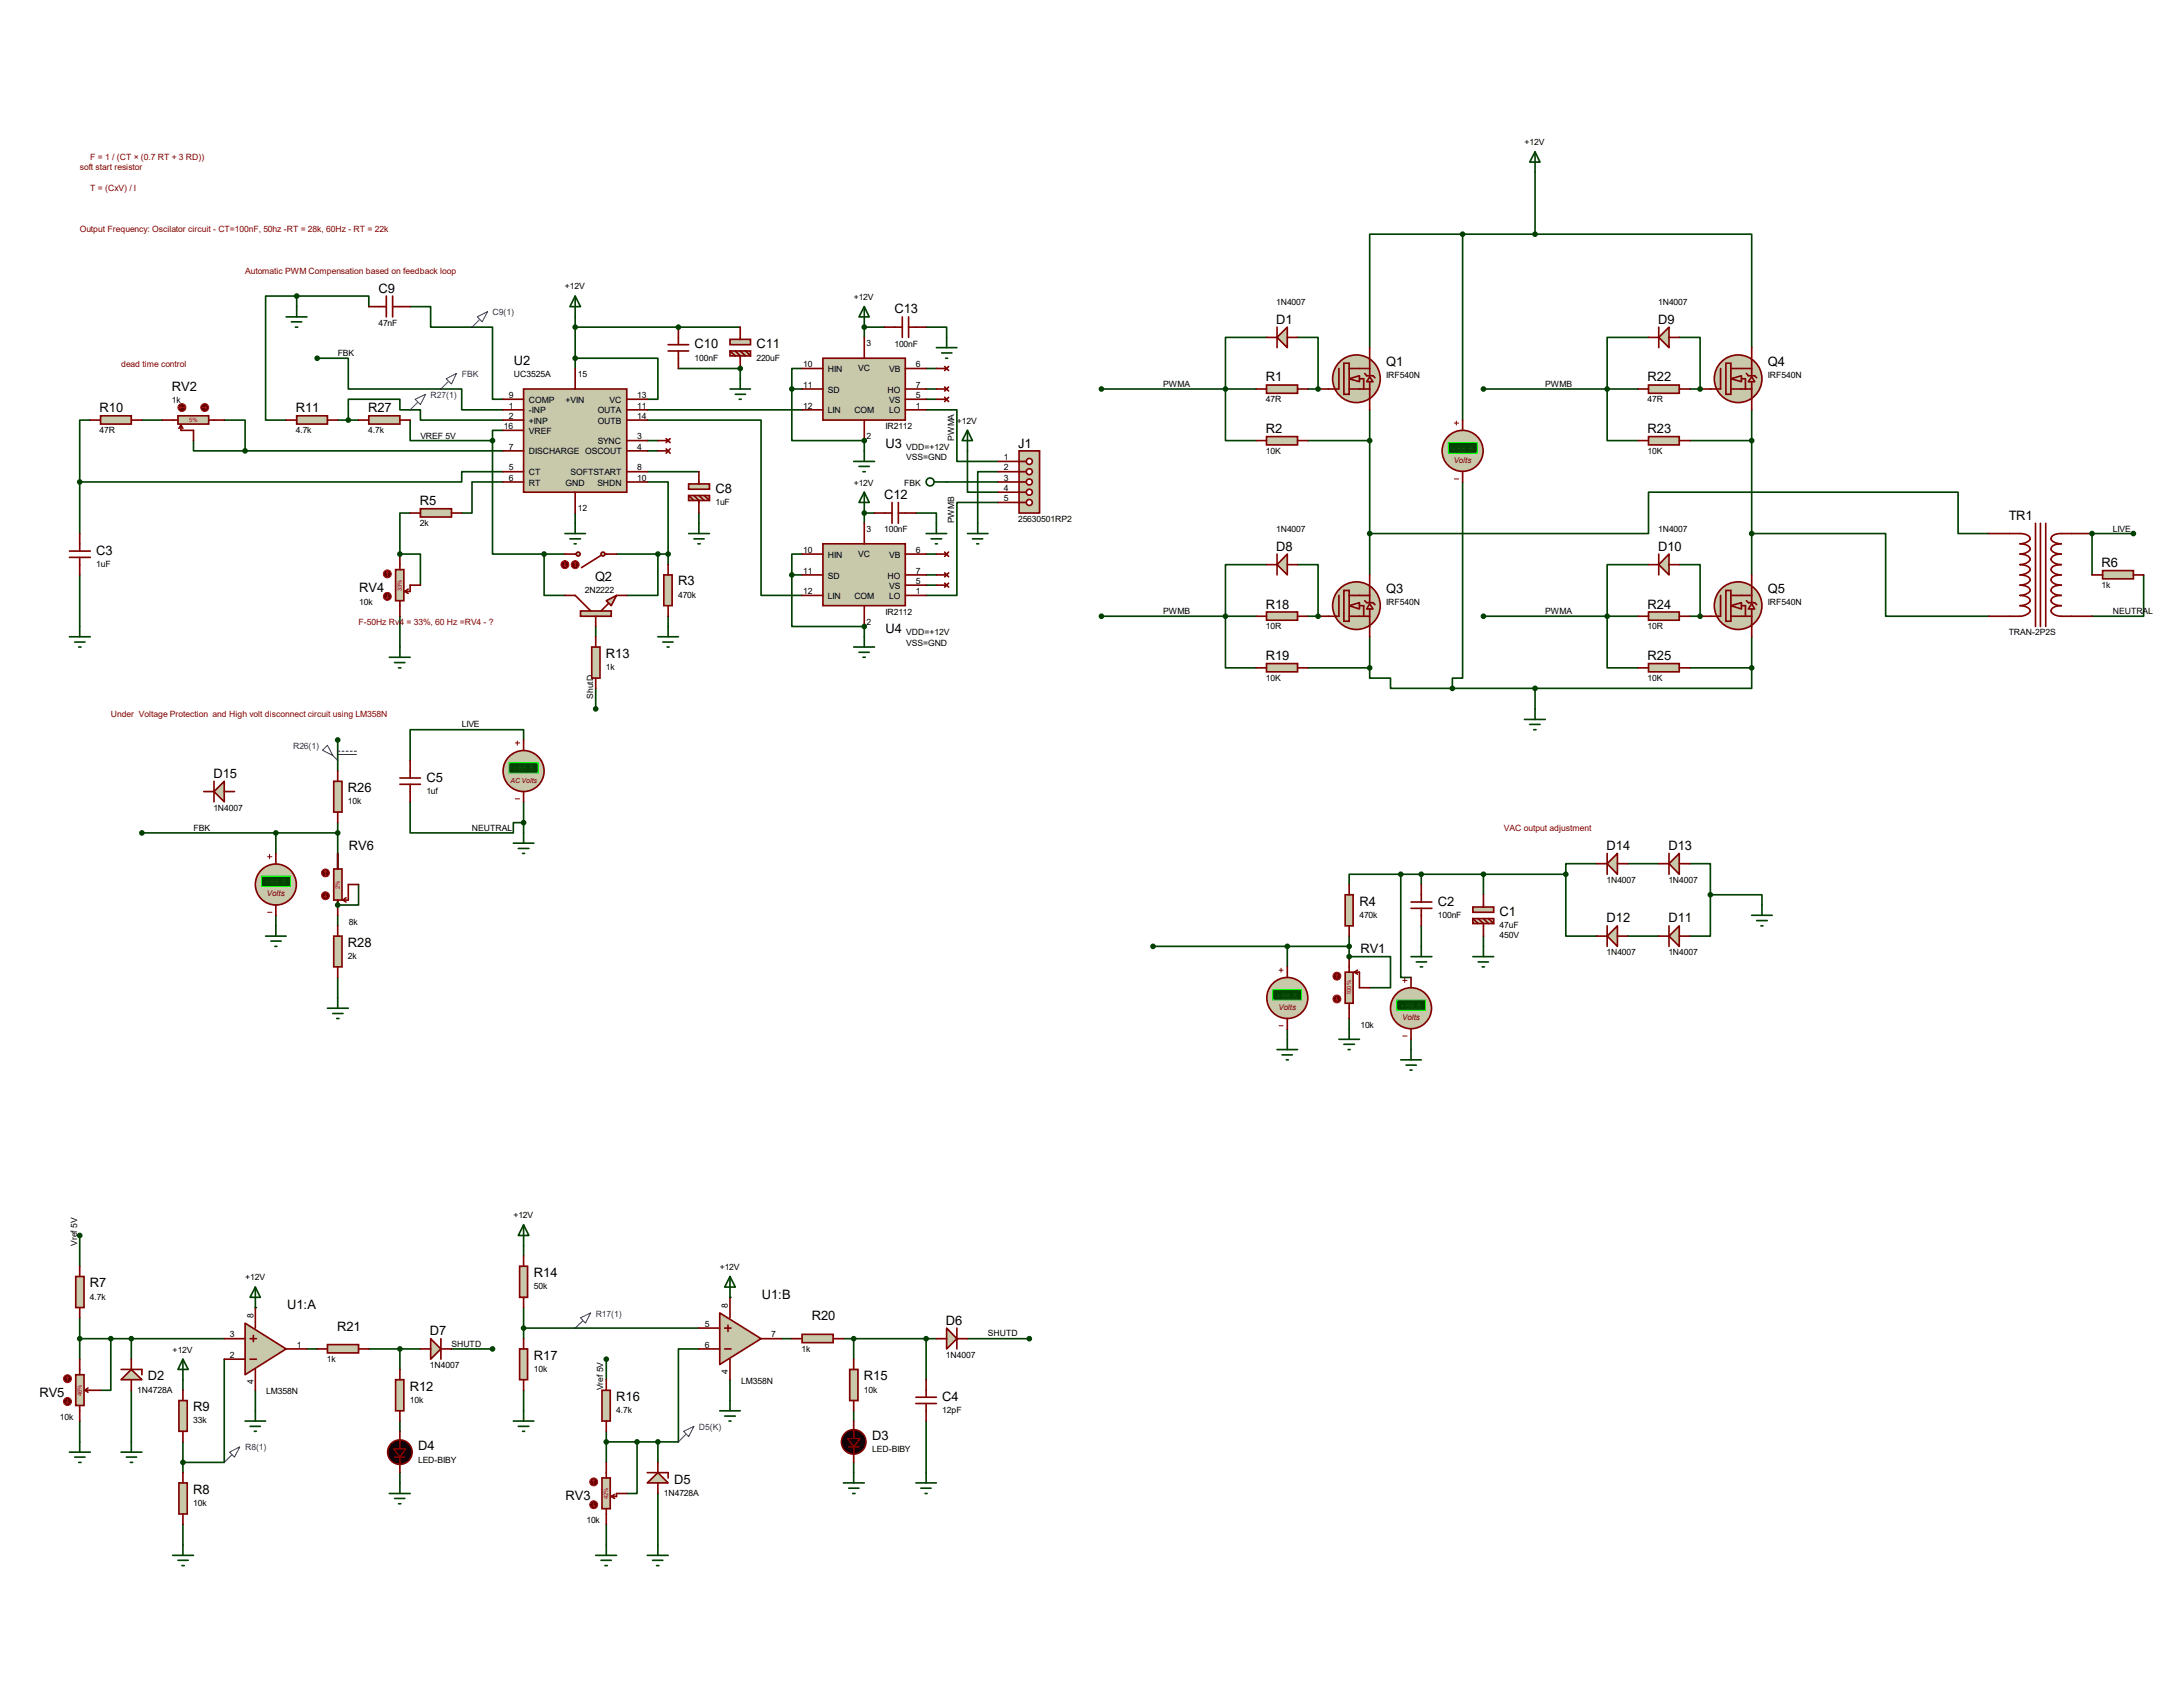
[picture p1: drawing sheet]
<svg xmlns="http://www.w3.org/2000/svg" width="279mm" height="216mm" viewBox="0 0 279 216" stroke-linecap="round" stroke-linejoin="round" font-family="sans-serif">
<defs><g id="words">
<g font-size="1.7">
<text x="48.4" y="37.5">C9</text>
<text x="114.5" y="40.1">C13</text>
<text x="163.3" y="41.4">D1</text>
<text x="212.2" y="41.4">D9</text>
<text x="65.8" y="46.7">U2</text>
<text x="88.9" y="44.6">C10</text>
<text x="96.8" y="44.6">C11</text>
<text x="177.4" y="46.8">Q1</text>
<text x="226.3" y="46.8">Q4</text>
<text x="12.7" y="52.8">R10</text>
<text x="22" y="50">RV2</text>
<text x="37.8" y="52.8">R11</text>
<text x="47.1" y="52.8">R27</text>
<text x="162" y="48.8">R1</text>
<text x="210.9" y="48.8">R22</text>
<text x="113.3" y="57.3">U3</text>
<text x="130.3" y="57.3">J1</text>
<text x="162" y="55.4">R2</text>
<text x="210.9" y="55.4">R23</text>
<text x="53.7" y="64.7">R5</text>
<text x="91.6" y="63.1">C8</text>
<text x="113.2" y="63.9">C12</text>
<text x="12.3" y="71">C3</text>
<text x="163.3" y="70.5">D8</text>
<text x="212.2" y="70.5">D10</text>
<text x="257.1" y="66.5">TR1</text>
<text x="46" y="75.8">RV4</text>
<text x="76.2" y="74.3">Q2</text>
<text x="86.8" y="74.9">R3</text>
<text x="162" y="77.9">R18</text>
<text x="177.4" y="75.9">Q3</text>
<text x="210.9" y="77.9">R24</text>
<text x="226.3" y="75.9">Q5</text>
<text x="269" y="72.6">R6</text>
<text x="113.3" y="81.1">U4</text>
<text x="77.6" y="84.2">R13</text>
<text x="162" y="84.5">R19</text>
<text x="210.9" y="84.5">R25</text>
<text x="27.3" y="99.5">D15</text>
<text x="44.5" y="101.3">R26</text>
<text x="54.6" y="100">C5</text>
<text x="44.7" y="108.8">RV6</text>
<text x="205.6" y="108.8">D14</text>
<text x="213.5" y="108.8">D13</text>
<text x="174" y="115.9">R4</text>
<text x="184" y="115.9">C2</text>
<text x="191.9" y="117.2">C1</text>
<text x="205.6" y="118">D12</text>
<text x="213.5" y="118">D11</text>
<text x="44.5" y="121.2">R28</text>
<text x="174.1" y="122">RV1</text>
<text x="11.5" y="164.8">R7</text>
<text x="36.7" y="167.6">U1:A</text>
<text x="68.3" y="163.4">R14</text>
<text x="97.5" y="166.2">U1:B</text>
<text x="43.1" y="170.3">R21</text>
<text x="55" y="170.9">D7</text>
<text x="68.3" y="174">R17</text>
<text x="103.9" y="169">R20</text>
<text x="121.1" y="169.5">D6</text>
<text x="5" y="178.8">RV5</text>
<text x="18.9" y="176.7">D2</text>
<text x="52.5" y="178">R12</text>
<text x="78.9" y="179.3">R16</text>
<text x="110.6" y="176.7">R15</text>
<text x="120.6" y="179.3">C4</text>
<text x="24.7" y="180.6">R9</text>
<text x="53.5" y="185.6">D4</text>
<text x="111.6" y="184.3">D3</text>
<text x="24.7" y="191.2">R8</text>
<text x="72.4" y="192">RV3</text>
<text x="86.3" y="189.9">D5</text>
</g>
<g font-size="1.1" fill="#800000">
<text x="10.2" y="21.8">soft start resistor</text>
<text x="11.6" y="20.5">F = 1 / (CT × (0.7 RT + 3 RD))</text>
<text x="10.2" y="29.7">Output Frequency: Oscilator circuit - CT=100nF, 50hz -RT = 28k, 60Hz - RT = 22k</text>
<text x="11.6" y="24.4">T = (CxV) / I</text>
<text x="31.4" y="35">Automatic PWM Compensation based on feedback loop</text>
<text x="15.5" y="46.9">dead time control</text>
<text x="45.9" y="79.9">F-50Hz Rv4 = 33%, 60 Hz =RV4 - ?</text>
<text x="14.2" y="91.8">Under Voltage Protection and High volt disconnect circuit using LM358N</text>
<text x="192.5" y="106.3">VAC output adjustment</text>
</g>
<g font-size="1.1">
<text x="195.1" y="18.5">+12V</text>
<text x="48.4" y="41.7">47nF</text>
<text x="72.3" y="37">+12V</text>
<text x="109.3" y="38.4">+12V</text>
<text x="163.3" y="39.1">1N4007</text>
<text x="212.2" y="39.1">1N4007</text>
<text x="43.2" y="45.6">FBK</text>
<text x="88.9" y="46.1">100nF</text>
<text x="96.8" y="46.1">220uF</text>
<text x="102.8" y="47">10</text>
<text x="106" y="47.6">HIN</text>
<text x="109.9" y="47.5">VC</text>
<text x="110.9" y="44.3">3</text>
<text x="113.8" y="47.6">VB</text>
<text x="114.5" y="44.4">100nF</text>
<text x="117.2" y="47">6</text>
<text x="22" y="51.5">1k</text>
<text x="65.1" y="50.9">9</text>
<text x="65.1" y="52.3">1</text>
<text x="65.1" y="53.6">2</text>
<text x="65.8" y="48.3">UC3525A</text>
<text x="67.7" y="51.6">COMP</text>
<text x="67.7" y="52.9">-INP</text>
<text x="72.4" y="51.5">+VIN</text>
<text x="74" y="48.3">15</text>
<text x="76.5" y="52.9">OUTA</text>
<text x="78" y="51.6">VC</text>
<text x="81.5" y="50.9">13</text>
<text x="81.5" y="52.3">11</text>
<text x="81.5" y="53.6">14</text>
<text x="102.8" y="52.3">12</text>
<text x="102.8" y="49.6">11</text>
<text x="106" y="52.9">LIN</text>
<text x="106" y="50.2">SD</text>
<text x="109.3" y="52.9">COM</text>
<text x="113.6" y="50.2">HO</text>
<text x="113.8" y="51.6">VS</text>
<text x="113.8" y="52.9">LO</text>
<text x="117.2" y="49.6">7</text>
<text x="117.2" y="50.9">5</text>
<text x="117.2" y="52.3">1</text>
<text x="148.9" y="49.5">PWMA</text>
<text x="162" y="51.5">47R</text>
<text x="177.4" y="48.4">IRF540N</text>
<text x="197.8" y="49.5">PWMB</text>
<text x="210.9" y="51.5">47R</text>
<text x="226.3" y="48.4">IRF540N</text>
<text x="12.7" y="55.5">47R</text>
<text x="37.8" y="55.5">4.7k</text>
<text x="47.1" y="55.5">4.7k</text>
<text x="53.8" y="56.1">VREF 5V</text>
<text x="64.5" y="54.9">16</text>
<text x="65.1" y="57.5">7</text>
<text x="67.7" y="58.2">DISCHARGE OSCOUT</text>
<text x="67.7" y="54.2">+INP</text>
<text x="67.7" y="55.5">VREF</text>
<text x="76.5" y="54.2">OUTB</text>
<text x="76.5" y="56.9">SYNC</text>
<text x="81.5" y="56.2">3</text>
<text x="81.5" y="57.5">4</text>
<text x="110.9" y="56.1">2</text>
<text x="113.3" y="54.9">IR2112</text>
<text x="116" y="57.6">VDD=+12V</text>
<text x="116" y="58.9">VSS=GND</text>
<text x="122.1" y="56.4" transform="rotate(-90 122.1 56.4)">PWMA</text>
<text x="122.5" y="54.2">+12V</text>
<text x="128.5" y="58.9">1</text>
<text x="162" y="58.1">10K</text>
<text x="210.9" y="58.1">10K</text>
<text x="65.1" y="61.5">6</text>
<text x="65.1" y="60.2">5</text>
<text x="67.7" y="62.1">RT</text>
<text x="67.7" y="60.8">CT</text>
<text x="72.4" y="62.2">GND</text>
<text x="73" y="60.8">SOFTSTART</text>
<text x="74" y="65.4">12</text>
<text x="76.5" y="62.1">SHDN</text>
<text x="81.5" y="60.2">8</text>
<text x="81.5" y="61.5">10</text>
<text x="91.6" y="64.6">1uF</text>
<text x="109.3" y="62.1">+12V</text>
<text x="115.7" y="62.1">FBK</text>
<text x="128.5" y="60.2">2</text>
<text x="128.5" y="61.5">3</text>
<text x="128.5" y="62.8">4</text>
<text x="128.5" y="64.1">5</text>
<text x="53.7" y="67.4">2k</text>
<text x="102.8" y="70.7">10</text>
<text x="106" y="71.4">HIN</text>
<text x="109.9" y="71.3">VC</text>
<text x="110.9" y="68.1">3</text>
<text x="113.2" y="68.1">100nF</text>
<text x="113.8" y="71.4">VB</text>
<text x="117.2" y="70.7">6</text>
<text x="122.1" y="67" transform="rotate(-90 122.1 67)">PWMB</text>
<text x="130.3" y="66.8">25630501RP2</text>
<text x="163.3" y="68.1">1N4007</text>
<text x="212.2" y="68.1">1N4007</text>
<text x="270.4" y="68">LIVE</text>
<text x="12.3" y="72.6">1uF</text>
<text x="46" y="77.4">10k</text>
<text x="74.8" y="75.9">2N2222</text>
<text x="86.8" y="76.5">470k</text>
<text x="102.8" y="76">12</text>
<text x="102.8" y="73.4">11</text>
<text x="106" y="76.7">LIN</text>
<text x="106" y="74">SD</text>
<text x="109.3" y="76.7">COM</text>
<text x="113.6" y="74">HO</text>
<text x="113.8" y="75.4">VS</text>
<text x="113.8" y="76.7">LO</text>
<text x="117.2" y="73.4">7</text>
<text x="117.2" y="74.7">5</text>
<text x="117.2" y="76">1</text>
<text x="177.4" y="77.4">IRF540N</text>
<text x="226.3" y="77.4">IRF540N</text>
<text x="269" y="75.3">1k</text>
<text x="110.9" y="79.9">2</text>
<text x="113.3" y="78.7">IR2112</text>
<text x="116" y="81.3">VDD=+12V</text>
<text x="116" y="82.6">VSS=GND</text>
<text x="148.9" y="78.6">PWMB</text>
<text x="162" y="80.6">10R</text>
<text x="197.8" y="78.6">PWMA</text>
<text x="210.9" y="80.6">10R</text>
<text x="257.1" y="81.3">TRAN-2P2S</text>
<text x="270.4" y="78.6">NEUTRAL</text>
<text x="75.9" y="89.4" transform="rotate(-90 75.9 89.4)">ShutD</text>
<text x="77.6" y="85.8">1k</text>
<text x="162" y="87.2">10K</text>
<text x="210.9" y="87.2">10K</text>
<text x="59.1" y="93.1">LIVE</text>
<text x="54.6" y="101.6">1uf</text>
<text x="24.8" y="106.3">FBK</text>
<text x="27.3" y="103.8">1N4007</text>
<text x="44.5" y="102.9">10k</text>
<text x="60.4" y="106.3">NEUTRAL</text>
<text x="205.6" y="113">1N4007</text>
<text x="213.5" y="113">1N4007</text>
<text x="44.7" y="118.3">8k</text>
<text x="174" y="117.4">470k</text>
<text x="184" y="117.4">100nF</text>
<text x="191.9" y="118.8">47uF</text>
<text x="44.5" y="122.7">2k</text>
<text x="191.9" y="120.1">450V</text>
<text x="205.6" y="122.3">1N4007</text>
<text x="213.5" y="122.3">1N4007</text>
<text x="174.1" y="131.5">10k</text>
<text x="65.7" y="155.9">+12V</text>
<text x="9.9" y="159.4" transform="rotate(-90 9.9 159.4)">Vref 5V</text>
<text x="11.5" y="166.3">4.7k</text>
<text x="31.4" y="163.8">+12V</text>
<text x="68.3" y="165">50k</text>
<text x="92.1" y="162.5">+12V</text>
<text x="93.2" y="167.3" transform="rotate(-90 93.2 167.3)">8</text>
<text x="22.1" y="173.1">+12V</text>
<text x="29.4" y="171.2">3</text>
<text x="29.4" y="173.8">2</text>
<text x="32.4" y="168.7" transform="rotate(-90 32.4 168.7)">8</text>
<text x="38" y="172.5">1</text>
<text x="57.8" y="172.3">SHUTD</text>
<text x="90.2" y="169.8">5</text>
<text x="90.2" y="172.5">6</text>
<text x="98.7" y="171.2">7</text>
<text x="102.6" y="173">1k</text>
<text x="121.1" y="173.8">1N4007</text>
<text x="126.4" y="171">SHUTD</text>
<text x="17.6" y="178.2">1N4728A</text>
<text x="32.4" y="177.2" transform="rotate(-90 32.4 177.2)">4</text>
<text x="34.1" y="178.4">LM358N</text>
<text x="41.8" y="174.3">1k</text>
<text x="52.5" y="179.5">10k</text>
<text x="55" y="175.1">1N4007</text>
<text x="68.3" y="175.6">10k</text>
<text x="77.2" y="177.9" transform="rotate(-90 77.2 177.9)">Vref 5V</text>
<text x="93.2" y="175.8" transform="rotate(-90 93.2 175.8)">4</text>
<text x="94.9" y="177.1">LM358N</text>
<text x="110.6" y="178.2">10k</text>
<text x="7.7" y="181.7">10k</text>
<text x="24.7" y="182.2">33k</text>
<text x="78.9" y="180.8">4.7k</text>
<text x="111.6" y="185.8">LED-BIBY</text>
<text x="120.6" y="180.8">12pF</text>
<text x="53.5" y="187.2">LED-BIBY</text>
<text x="85" y="191.4">1N4728A</text>
<text x="24.7" y="192.7">10k</text>
<text x="75.1" y="194.9">10k</text>
</g>
<g font-size="1.1" fill="#0000c0">
<text x="63" y="40.3">C9(1)</text>
<text x="55.1" y="50.9">R27(1)</text>
<text x="59.1" y="48.3">FBK</text>
<text x="37.5" y="95.8">R26(1)</text>
<text x="76.2" y="168.5">R17(1)</text>
<text x="31.4" y="185.6">R8(1)</text>
<text x="89.5" y="183">D5(K)</text>
</g>
<g font-size="1.1" fill="#008000">
<text x="185.8" y="57.8">+88.8</text>
<text x="65.6" y="98.7">+88.8</text>
<text x="33.9" y="113.2">+88.8</text>
<text x="163.4" y="127.8">+88.8</text>
<text x="179.2" y="129.1">+88.8</text>
</g>
<g font-size="1" fill="#800000">
<text x="186.1" y="59.2">Volts</text>
<text x="34.2" y="114.7">Volts</text>
<text x="163.6" y="129.2">Volts</text>
<text x="179.5" y="130.6">Volts</text>
</g>
<text font-size=".9" fill="#800000" x="65.3" y="100.2">AC Volts</text>
<g font-size=".8" fill="#c00000">
<text x="24.2" y="54.1">5%</text>
<text x="51.4" y="75.7" transform="rotate(-90 51.4 75.7)">33%</text>
<text x="43.5" y="113.8" transform="rotate(-90 43.5 113.8)">2%</text>
<text x="172.9" y="127.4" transform="rotate(-90 172.9 127.4)">100%</text>
<text x="10.5" y="178.7" transform="rotate(-90 10.5 178.7)">46%</text>
<text x="77.9" y="191.9" transform="rotate(-90 77.9 191.9)">42%</text>
</g>
</g></defs>
<g fill="none" stroke="#004000" stroke-width=".21">
<path d="M38 37.9h9.2v1.3M38 37.9h-4v15.9h2.6M38 37.9v1.3M52.5 39.2h2.6v2.7h7.9v9.2h1.4M187.2 30h-11.9v14.5M187.2 30h9.3M187.2 30v23.8M196.5 30h27.7v14.5M196.5 22.1v7.9M11.6 53.8h-1.4v7.9M18.2 53.8h2.6M24.8 56.4v1.3h6.6"/>
<path d="M28.7 53.8h2.7v3.9M31.4 57.7h33M40.6 45.8h4v4h14.5v2.7h5.3M43.2 53.8h2.7M44.6 53.8v-2.7h6.6v1.4h2.6v1.3h10.6M52.5 53.8v2.6h10.5M63 56.4v14.5h6.6M64.4 55.1h-1.4v1.3M73.6 45.8h10.6v5.3h-1.4M73.6 40.6v6.6M73.6 41.9h21.1M82.8 53.8h14.6v22.4h5.3"/>
<path d="M82.8 56.4h1.4M82.8 57.7h1.4M82.8 52.5h19.9M86.8 41.9h.1M86.8 47.2h7.9M94.7 47.2h.1M94.7 47.2v1.3M101.3 49.8v6.6h9.3M101.3 49.8h1.4M102.7 47.2h-1.4v2.6M110.6 56.4h.1M110.6 41.9h.1"/>
<path d="M110.6 41.9h2.6M110.6 41.9v1.3M110.6 56.4v1.3M118.5 52.5h4v6.6h5.3M118.5 41.9h2.7v1.3M118.5 49.8h1.3M118.5 47.2h1.3M118.5 51.1h1.3M123.8 57.7v5.3h4M141 49.8h19.8M162.1 43.2h-5.3v13.2h4M166.1 43.2h2.6v6.6"/>
<path d="M167.4 49.8h1.3M167.4 56.4h7.9M168.7 49.8h.1M175.3 52.5v21.1M189.9 49.8h19.8M211 43.2h-5.3v13.2h4M214.9 43.2h2.7v6.6M216.3 49.8h1.3M216.3 56.4h7.9M217.6 49.8h.1M224.2 52.5v21.1M10.2 61.7v6.6"/>
<path d="M10.2 73.6v6.6M51.2 70.9h.1M51.2 70.9h2.6v4M51.2 78.9v3.9M52.5 65.7h-1.3v5.2M64.4 60.4h-5.3v1.3h-48.9M64.4 61.7h-4v4h-1.3M69.6 70.9v5.3h2.7M69.6 70.9h2.7M73.6 65.7v1.3M78.9 70.9h6.6M82.8 61.7h2.7v9.2"/>
<path d="M82.8 60.4h6.7M84.2 70.9v5.3h-4M85.5 70.9v1.4M85.5 78.9v1.3M89.5 65.7v1.3M101.3 73.6v6.6h9.3M101.3 73.6h1.4M102.7 70.9h-1.4v2.7M110.6 65.7h.1M110.6 65.7v1.3M110.6 65.7h1.3M117.2 65.7h2.6v1.3"/>
<path d="M118.5 74.9h1.3M118.5 73.6h1.3M118.5 70.9h1.3M121.2 61.7h6.6M127.8 64.3h-5.3v11.9h-4M127.8 60.4h-2.7v6.6M141 78.9h19.8M162.1 72.3h-5.3v13.2h4M166.1 72.3h2.6v6.6M167.4 78.9h1.3M168.7 78.9h.1M175.3 68.3h35.7v-5.3h39.6v5.3h4"/>
<path d="M187.2 61.7v25.1h-1.3v1.3M189.9 78.9h19.8M211 72.3h-5.3v13.2h4M214.9 72.3h2.7v6.6M216.3 78.9h1.3M217.6 78.9h.1M224.2 68.3h17.1v10.6h13.3M267.8 68.3h.1M267.8 68.3h5.2M267.8 68.3v5.3M274.4 73.6v5.3h-6.6M43.2 94.7v4"/>
<path d="M67 94.7v-1.3h-14.5v3.9M76.2 80.2v1.3M76.2 88.1v2.6M110.6 80.2h.1M110.6 80.2v1.3M167.4 85.5h7.9M175.3 85.5v1.3h2.7v1.3h7.9M175.3 81.5v4M185.9 88.1h10.6M196.5 88.1v2.6M216.3 85.5h7.9M224.2 85.5v2.6h-27.7"/>
<path d="M224.2 81.5v4M18.2 106.6h25M35.3 106.6v2.6M35.3 117.1v1.4M43.2 105.3v10.5h2.7v-2.6M43.2 117.1v1.4M52.5 102.6v4h13.2v-1.3h1.3M67 102.6v4M172.7 119.8v2.6M179.3 111.9h-6.6v1.3M179.3 111.9v13.2h1.3M179.3 111.9h21.1"/>
<path d="M181.9 111.9v1.3M181.9 118.5v2.6M189.9 111.9v2.6M189.9 119.8v1.3M200.4 111.9v7.9h4M204.4 110.5h-4v1.4M208.3 119.8h4M208.3 110.5h4M216.3 110.5h2.6v4M218.9 114.5v5.3h-2.6M218.9 114.5h6.6v1.3M43.2 125.1v2.6"/>
<path d="M147.6 121.1h25.1M164.8 121.1v2.6M164.8 131.7v1.3M172.7 122.4h.1M172.7 122.4h5.3v4h-2.7M172.7 130.3v1.4M180.6 133v1.3M10.2 158.1v4M67 159.4v1.3M10.2 168.7v5.2M10.2 171.3h18.5M14.2 171.3v6.6h-1.3"/>
<path d="M16.8 171.3v2.6M16.8 177.9v6.6M23.4 176.6v1.3M28.7 173.9v13.3h-5.3M32.7 167.3h.1M32.7 177.9v2.7M39.3 172.6h1.3M47.2 172.6h6.6M51.2 172.6v2.7M57.8 172.6h5.2M67 167.3v4M67 177.9v2.7"/>
<path d="M67 170h22.5M77.6 173.9v2.7M89.5 172.6h-2.7v11.9h-9.2M93.4 166h.1M93.4 176.6v2.6M100 171.3h1.3M107.9 171.3h11.9M109.3 171.3v2.6M118.5 171.3v5.3M123.8 171.3h7.9M10.2 181.9v2.6M23.4 184.5v4"/>
<path d="M23.4 195.1v2.6M51.2 181.9v1.3M51.2 188.5v1.3M77.6 183.2v4M77.6 195.1v2.6M81.5 184.5v6.6h-1.3M84.2 184.5v2.7M84.2 191.1v6.6M109.3 180.6v1.3M109.3 187.2v1.3M118.5 181.9v6.6"/>
</g>
<g fill="#c8c8aa" stroke="#800000" stroke-width=".21">
<path d="M172.7 48.5l1.3-.4v.8z"/>
<path d="M172 46.5h.7v4h-.7z"/>
<circle cx="173.6" cy="48.5" r="3"/>
</g>
<path d="M171.4 47.2v2.6h-1.3M172.7 49.8h2.6M172.7 47.2h2.6M174 48.5h.5v1.3" fill="none" stroke="#800000" stroke-width=".21"/>
<path d="M175.3 48.2l.4 .7h-.8z" fill="#c8c8aa" stroke="#800000" stroke-width=".21"/>
<path d="M168.7 49.8h1.4M174.7 47.8l.2 .3h.8l.3 .2M175.3 44.5v1.3M175.3 46v2.1M175.3 48.9v3.6" fill="none" stroke="#800000" stroke-width=".21"/>
<path d="M162.1 49.3h4v1h-4z" fill="#c8c8aa" stroke="#800000" stroke-width=".21"/>
<path d="M160.8 49.8h1.3M166.1 49.8h1.3" fill="none" stroke="#800000" stroke-width=".21"/>
<path d="M162.1 55.9h4v1h-4z" fill="#c8c8aa" stroke="#800000" stroke-width=".21"/>
<path d="M160.8 56.4h1.3M166.1 56.4h1.3" fill="none" stroke="#800000" stroke-width=".21"/>
<path d="M164.8 41.9v2.6l-1.4-1.3z" fill="#c8c8aa" stroke="#800000" stroke-width=".21"/>
<path d="M162.1 43.2h1.3M163.4 41.9v2.6M164.8 43.2h1.3" fill="none" stroke="#800000" stroke-width=".21"/>
<g fill="#004000" stroke="#004000" stroke-width=".21">
<circle cx="168.7" cy="49.8" r=".25"/>
<circle cx="156.8" cy="49.8" r=".25"/>
</g>
<path d="M67 49.8h13.2v13.2h-13.2z" fill="#c8c8aa" stroke="#800000" stroke-width=".21"/>
<g fill="none" stroke="#800000" stroke-width=".21">
<path d="M64.4 51.1h2.6M64.4 52.5h2.6M64.4 53.8h2.6M64.4 57.7h2.6M64.4 55.1h2.6M73.6 47.2v2.6M80.2 51.1h2.6M80.2 52.5h2.6M80.2 53.8h2.6M80.2 56.4h2.6M80.2 57.7h2.6M8.9 70.5h2.7"/>
<path d="M8.9 71.3h2.7M10.2 68.3v2.2M10.2 71.3v2.3M64.4 61.7h2.6M64.4 60.4h2.6M73.6 63v2.7M80.2 61.7h2.6M80.2 60.4h2.6"/>
</g>
<path d="M8.9 81.5h2.7M9.6 82.2h1.3M10.1 82.8h.3M10.2 80.2v1.3M49.8 84.1h2.7M50.5 84.8h1.3M51 85.5h.3M51.2 82.8v1.3" fill="none" stroke="#004000" stroke-width=".21"/>
<path d="M12.9 53.2h3.9v1.1h-3.9z" fill="#c8c8aa" stroke="#800000" stroke-width=".21"/>
<path d="M11.6 53.8h1.3M16.8 53.8h1.4M84.2 56.4h1.3M84.2 57.7h1.3M85.3 56.1l.5 .5M85.3 57.4l.5 .6M85.8 56.1l-.5 .5M85.8 57.4l-.5 .6" fill="none" stroke="#800000" stroke-width=".21"/>
<path d="M72.3 68.3h2.6M72.9 69h1.4M73.5 69.6h.2M73.6 67v1.3M84.2 81.5h2.6M84.8 82.2h1.3M85.4 82.8h.2M85.5 80.2v1.3" fill="none" stroke="#004000" stroke-width=".21"/>
<g fill="#c8c8aa" stroke="#800000" stroke-width=".21">
<path d="M88.1 61.9h2.7v.7h-2.7z"/>
<path d="M88.1 63.4h2.7v.7h-2.7z"/>
</g>
<g fill="none" stroke="#800000" stroke-width=".21">
<path d="M47.2 39.2h2.2M49.4 37.9v2.7M50.2 37.9v2.7M50.2 39.2h2.3M85.5 44.9h2.6M85.5 44.1h2.6M86.8 41.9v2.2M86.8 44.9v2.3M88.1 63.4l.7 .7M88.8 63.4l.7 .7v1.6M89.5 60.4v1.5M89.5 63.4l.6 .7"/>
<path d="M90.1 63.4l.7 .7"/>
</g>
<path d="M73.6 37.9l.7 1.3h-1.4zM73.6 37.9v2.7M88.1 68.3h2.7M88.8 69h1.3M89.3 69.6h.3M89.5 67v1.3" fill="none" stroke="#004000" stroke-width=".21"/>
<circle cx="73.6" cy="45.8" r=".25" fill="#004000" stroke="#004000" stroke-width=".21"/>
<g fill="#c8c8aa" stroke="#800000" stroke-width=".21">
<path d="M93.4 43.4h2.7v.7h-2.7z"/>
<path d="M93.4 44.9h2.7v.7h-2.7z"/>
</g>
<path d="M93.4 44.9l.7 .7M94.1 44.9l.6 .7v1.6M94.7 41.9v1.5M94.7 44.9l.7 .7M95.4 44.9l.7 .7" fill="none" stroke="#800000" stroke-width=".21"/>
<g fill="#004000" stroke="#004000" stroke-width=".21">
<circle cx="73.6" cy="41.9" r=".25"/>
<circle cx="86.8" cy="41.9" r=".25"/>
<circle cx="94.7" cy="47.2" r=".25"/>
</g>
<path d="M93.4 49.8h2.7M94.1 50.5h1.3M94.6 51.1h.3M94.7 48.5v1.3" fill="none" stroke="#004000" stroke-width=".21"/>
<path d="M105.3 45.8h10.6v8h-10.6z" fill="#c8c8aa" stroke="#800000" stroke-width=".21"/>
<g fill="none" stroke="#800000" stroke-width=".21">
<path d="M102.7 47.2h2.6M102.7 52.5h2.6M102.7 49.8h2.6M110.6 43.2v2.6M110.6 53.8v2.6M115.9 47.2h2.6M115.9 52.5h2.6M115.9 49.8h2.6M115.9 51.1h2.6M119.8 47.2h1.4M119.8 49.8h1.4M119.8 51.1h1.4"/>
<path d="M120.9 50.8l.5 .6M120.9 49.5l.5 .5M120.9 46.9l.5 .5M121.4 50.8l-.5 .6M121.4 49.5l-.5 .5M121.4 46.9l-.5 .5"/>
</g>
<path d="M110.6 39.2l.7 1.4h-1.4zM110.6 39.2v2.7M109.3 59.1h2.6M109.9 59.7h1.4M110.6 57.7v1.4M110.4 60.4h.3" fill="none" stroke="#004000" stroke-width=".21"/>
<g fill="#004000" stroke="#004000" stroke-width=".21">
<circle cx="110.6" cy="56.4" r=".25"/>
<circle cx="101.3" cy="49.8" r=".25"/>
</g>
<path d="M105.3 69.6h10.6v7.9h-10.6z" fill="#c8c8aa" stroke="#800000" stroke-width=".21"/>
<g fill="none" stroke="#800000" stroke-width=".21">
<path d="M102.7 70.9h2.6M102.7 76.2h2.6M102.7 73.6h2.6M110.6 67v2.6M110.6 77.5v2.7M115.9 70.9h2.6M115.9 76.2h2.6M115.9 73.6h2.6M115.9 74.9h2.6M119.8 70.9h1.4M119.8 73.6h1.4M119.8 74.9h1.4"/>
<path d="M120.9 74.6l.5 .5M120.9 73.3l.5 .5M120.9 70.7l.5 .5M121.4 74.6l-.5 .5M121.4 73.3l-.5 .5M121.4 70.7l-.5 .5"/>
</g>
<path d="M110.6 63l.7 1.3h-1.4zM110.6 63v2.7M109.3 82.8h2.6M109.9 83.5h1.4M110.4 84.1h.3M110.6 81.5v1.3" fill="none" stroke="#004000" stroke-width=".21"/>
<g fill="#004000" stroke="#004000" stroke-width=".21">
<circle cx="110.6" cy="80.2" r=".25"/>
<circle cx="101.3" cy="73.6" r=".25"/>
</g>
<path d="M130.4 57.7h2.7v8h-2.7z" fill="#c8c8aa" stroke="#800000" stroke-width=".21"/>
<path d="M130.4 59.1h.9" fill="none" stroke="#800000" stroke-width=".21"/>
<circle cx="131.7" cy="59.1" r=".38" fill="#fff" stroke="#800000" stroke-width=".21"/>
<path d="M130.4 60.4h.9" fill="none" stroke="#800000" stroke-width=".21"/>
<circle cx="131.7" cy="60.4" r=".38" fill="#fff" stroke="#800000" stroke-width=".21"/>
<path d="M130.4 61.7h.9" fill="none" stroke="#800000" stroke-width=".21"/>
<circle cx="131.7" cy="61.7" r=".38" fill="#fff" stroke="#800000" stroke-width=".21"/>
<path d="M130.4 63h.9" fill="none" stroke="#800000" stroke-width=".21"/>
<circle cx="131.7" cy="63" r=".38" fill="#fff" stroke="#800000" stroke-width=".21"/>
<path d="M130.4 64.3h.9" fill="none" stroke="#800000" stroke-width=".21"/>
<circle cx="131.7" cy="64.3" r=".38" fill="#fff" stroke="#800000" stroke-width=".21"/>
<g fill="none" stroke="#800000" stroke-width=".21">
<path d="M113.2 41.9h2.3M115.5 40.6v2.6M116.3 40.6v2.6M116.3 41.9h2.2M127.8 59.1h2.6M111.9 65.7h2.3M114.2 64.3v2.7M115 64.3v2.7M115 65.7h2.2M127.8 60.4h2.6M127.8 61.7h2.6M127.8 63h2.6"/>
<path d="M127.8 64.3h2.6"/>
</g>
<g fill="none" stroke="#004000" stroke-width=".21">
<path d="M119.8 44.5h2.7M120.5 45.2h1.3M121 45.8h.3M121.2 43.2v1.3M123.8 55.1l.7 1.3h-1.4zM123.8 55.1v2.6M118.5 68.3h2.7M119.2 69h1.3M119.6 61.7h1.6M119.7 69.6h.3M119.8 67v1.3M123.8 68.3h2.6"/>
<path d="M124.5 69h1.3M125 69.6h.3M125.1 67v1.3"/>
<circle cx="119" cy="61.7" r=".51"/>
</g>
<g fill="#004000" stroke="#004000" stroke-width=".21">
<circle cx="110.6" cy="65.7" r=".25"/>
<circle cx="110.6" cy="41.9" r=".25"/>
<circle cx="10.2" cy="61.7" r=".25"/>
</g>
<g fill="#c8c8aa" stroke="#800000" stroke-width=".21">
<circle cx="74" cy="70.9" r=".25"/>
<circle cx="77.2" cy="70.9" r=".25"/>
</g>
<path d="M72.3 70.9h1.4M76.9 71.1l-2.5 1.5M77.4 70.9h1.5" fill="none" stroke="#800000" stroke-width=".21"/>
<circle cx="73.6" cy="72.3" r=".51" fill="#400000" stroke="#f00" stroke-width=".13"/>
<path d="M73.6 72l.1 .1M73.6 72l-.1 .1M73.6 72v.5" fill="none" stroke="#f00" stroke-width=".13"/>
<circle cx="72.3" cy="72.3" r=".51" fill="#400000" stroke="#f00" stroke-width=".13"/>
<path d="M72.2 72.4l.1 .1M72.3 72v.5M72.4 72.4l-.1 .1" fill="none" stroke="#f00" stroke-width=".13"/>
<path d="M85 73.6h1v3.9h-1z" fill="#c8c8aa" stroke="#800000" stroke-width=".21"/>
<path d="M85.5 72.3v1.3M85.5 77.5v1.4" fill="none" stroke="#800000" stroke-width=".21"/>
<circle cx="85.5" cy="70.9" r=".25" fill="#004000" stroke="#004000" stroke-width=".21"/>
<path d="M224.2 117.1h2.6M224.8 117.8h1.4M225.4 118.5h.2M225.5 115.8v1.3" fill="none" stroke="#004000" stroke-width=".21"/>
<g fill="#c8c8aa" stroke="#800000" stroke-width=".21">
<path d="M188.5 116.1h2.7v.7h-2.7z"/>
<path d="M188.5 117.6h2.7v.6h-2.7z"/>
</g>
<path d="M180.6 115.4h2.7M180.6 116.2h2.7M181.9 113.2v2.2M181.9 116.2v2.3M188.5 117.6l.7 .6M189.2 117.6l.7 .6v1.6M189.9 114.5v1.6M189.9 117.6l.6 .6M190.5 117.6l.7 .6" fill="none" stroke="#800000" stroke-width=".21"/>
<circle cx="181.9" cy="111.9" r=".25" fill="#004000" stroke="#004000" stroke-width=".21"/>
<path d="M180.6 122.4h2.7M181.3 123.1h1.3M181.8 123.7h.3M181.9 121.1v1.3M188.5 122.4h2.7M189.2 123.1h1.3M189.7 123.7h.3M189.9 121.1v1.3" fill="none" stroke="#004000" stroke-width=".21"/>
<path d="M172.2 124.4h1v4h-1z" fill="#c8c8aa" stroke="#800000" stroke-width=".21"/>
<path d="M172.7 122.4v2M172.7 128.4v1.9M173.4 124.4l.3 .3M173.4 124.4h.6v2h1.3M173.7 124.2l-.3 .2" fill="none" stroke="#800000" stroke-width=".21"/>
<circle cx="171.1" cy="124.9" r=".51" fill="#400000" stroke="#f00" stroke-width=".13"/>
<path d="M171.1 124.7l-.2 .1M171.1 124.7l.1 .1M171.1 124.7v.5" fill="none" stroke="#f00" stroke-width=".13"/>
<circle cx="171.1" cy="127.8" r=".51" fill="#400000" stroke="#f00" stroke-width=".13"/>
<path d="M170.9 128l.2 .1M171.1 127.6v.5M171.2 128l-.1 .1" fill="none" stroke="#f00" stroke-width=".13"/>
<path d="M172.2 114.5h1v4h-1z" fill="#c8c8aa" stroke="#800000" stroke-width=".21"/>
<path d="M172.7 113.2v1.3M172.7 118.5v1.3" fill="none" stroke="#800000" stroke-width=".21"/>
<path d="M171.4 133h2.6M172 133.6h1.4M172.6 134.3h.2M172.7 131.7v1.3" fill="none" stroke="#004000" stroke-width=".21"/>
<g fill="#004000" stroke="#004000" stroke-width=".21">
<circle cx="172.7" cy="121.1" r=".25"/>
<circle cx="172.7" cy="122.4" r=".25"/>
</g>
<path d="M22.8 53.2h3.9v1.1h-3.9z" fill="#c8c8aa" stroke="#800000" stroke-width=".21"/>
<path d="M20.8 53.8h2M23.2 54.4l-.3 .4M23.2 54.4l.2 .4M23.2 54.4v.7h1.6v1.3M26.7 53.8h2" fill="none" stroke="#800000" stroke-width=".21"/>
<circle cx="26.2" cy="52.2" r=".51" fill="#400000" stroke="#f00" stroke-width=".13"/>
<path d="M26 52.2h.5M26.3 52l.2 .2M26.5 52.2l-.2 .1" fill="none" stroke="#f00" stroke-width=".13"/>
<circle cx="23.3" cy="52.2" r=".51" fill="#400000" stroke="#f00" stroke-width=".13"/>
<path d="M23 52.2l.2 .1M23 52.2h.6M23.2 52l-.2 .2" fill="none" stroke="#f00" stroke-width=".13"/>
<circle cx="31.4" cy="57.7" r=".25" fill="#004000" stroke="#004000" stroke-width=".21"/>
<path d="M50.6 72.9h1.1v4h-1.1z" fill="#c8c8aa" stroke="#800000" stroke-width=".21"/>
<path d="M51.2 70.9v2M51.2 76.9v2M51.8 75.7l.4 .2M52.2 75.4l-.4 .3M53.8 74.9h-1.3v.8h-.7" fill="none" stroke="#800000" stroke-width=".21"/>
<circle cx="49.6" cy="73.4" r=".51" fill="#400000" stroke="#f00" stroke-width=".13"/>
<path d="M49.6 73.2l-.2 .1M49.6 73.2l.1 .1M49.6 73.2v.5" fill="none" stroke="#f00" stroke-width=".13"/>
<circle cx="49.6" cy="76.3" r=".51" fill="#400000" stroke="#f00" stroke-width=".13"/>
<path d="M49.4 76.5l.2 .1M49.6 76.1v.5M49.7 76.5l-.1 .1" fill="none" stroke="#f00" stroke-width=".13"/>
<circle cx="51.2" cy="70.9" r=".25" fill="#004000" stroke="#004000" stroke-width=".21"/>
<path d="M53.8 65.1h4v1.1h-4z" fill="#c8c8aa" stroke="#800000" stroke-width=".21"/>
<path d="M52.5 65.7h1.3M57.8 65.7h1.3" fill="none" stroke="#800000" stroke-width=".21"/>
<path d="M38 39.2v1.4M36.6 40.6h2.7M37.3 41.2h1.3M37.8 41.9h.3" fill="none" stroke="#004000" stroke-width=".21"/>
<path d="M31.4 169.3l5.2 3.3-5.2 3.3z" fill="#c8c8aa" stroke="#800000" stroke-width=".21"/>
<path d="M28.7 173.9h2.7M28.7 171.3h2.7M32 173.9h.8M32 171.3h.8M32.4 170.9v.8M32.7 167.3v2.7M32.7 175.3v2.6M36.6 172.6h2.7" fill="none" stroke="#800000" stroke-width=".21"/>
<path d="M32.7 164.7l.6 1.3h-1.3zM32.7 164.7v2.6M8.9 185.8h2.7M9.6 186.5h1.3M10.1 187.2h.3M10.2 184.5v1.3M31.4 181.9h2.6M32 182.5h1.3M32.6 183.2h.2M32.7 180.6v1.3" fill="none" stroke="#004000" stroke-width=".21"/>
<path d="M22.9 179.2h1.1v4h-1.1z" fill="#c8c8aa" stroke="#800000" stroke-width=".21"/>
<path d="M23.4 177.9v1.3M23.4 183.2v1.3" fill="none" stroke="#800000" stroke-width=".21"/>
<path d="M22.1 199.1h2.7M22.8 199.7h1.3M23.4 197.7v1.4M23.3 200.4h.3" fill="none" stroke="#004000" stroke-width=".21"/>
<path d="M29.4 185.8l1.3-.6-.7 1.3zM29.6 186.2l-.9 1" fill="none" stroke="#0000c0" stroke-width=".13"/>
<path d="M50.6 176.6h1.1v4h-1.1z" fill="#c8c8aa" stroke="#800000" stroke-width=".21"/>
<path d="M51.2 175.3v1.3M51.2 180.6v1.3" fill="none" stroke="#800000" stroke-width=".21"/>
<path d="M49.8 191.1h2.7M50.5 191.8h1.3M51 192.4h.3M51.2 189.8v1.3" fill="none" stroke="#004000" stroke-width=".21"/>
<path d="M9.7 163.4h1.1v3.9h-1.1z" fill="#c8c8aa" stroke="#800000" stroke-width=".21"/>
<path d="M10.2 162.1v1.3M10.2 167.3v1.4" fill="none" stroke="#800000" stroke-width=".21"/>
<g fill="#c8c8aa" stroke="#800000" stroke-width=".21">
<path d="M77.6 76.9l1.3-.7-.7 1.3z"/>
<path d="M74.3 78.2h3.9v.7h-3.9z"/>
</g>
<path d="M72.3 76.2h1.3l2 2M76.2 78.9v1.3M77.9 77.3l-1 .9M78.9 76.2h1.3" fill="none" stroke="#800000" stroke-width=".21"/>
<g fill="#004000" stroke="#004000" stroke-width=".21">
<circle cx="84.2" cy="70.9" r=".25"/>
<circle cx="69.6" cy="70.9" r=".25"/>
</g>
<path d="M75.7 82.8h1.1v4h-1.1z" fill="#c8c8aa" stroke="#800000" stroke-width=".21"/>
<path d="M76.2 81.5v1.3M76.2 86.8v1.3" fill="none" stroke="#800000" stroke-width=".21"/>
<path d="M9.7 175.9h1.1v4h-1.1z" fill="#c8c8aa" stroke="#800000" stroke-width=".21"/>
<path d="M10.2 173.9v2M10.2 179.9v2M10.9 177.9l.4 .3M10.9 177.9h2M11.3 177.6l-.4 .3" fill="none" stroke="#800000" stroke-width=".21"/>
<circle cx="8.6" cy="176.4" r=".51" fill="#400000" stroke="#f00" stroke-width=".13"/>
<path d="M8.6 176.2l-.1 .1M8.6 176.2l.2 .1M8.6 176.2v.5" fill="none" stroke="#f00" stroke-width=".13"/>
<circle cx="8.6" cy="179.4" r=".51" fill="#400000" stroke="#f00" stroke-width=".13"/>
<path d="M8.5 179.5l.1 .1M8.6 179.1v.5M8.8 179.5l-.2 .1" fill="none" stroke="#f00" stroke-width=".13"/>
<g fill="#004000" stroke="#004000" stroke-width=".21">
<circle cx="10.2" cy="158.1" r=".25"/>
<circle cx="14.2" cy="171.3" r=".25"/>
<circle cx="10.2" cy="171.3" r=".25"/>
</g>
<path d="M22.9 189.8h1.1v4h-1.1z" fill="#c8c8aa" stroke="#800000" stroke-width=".21"/>
<path d="M23.4 188.5v1.3M23.4 193.8v1.3" fill="none" stroke="#800000" stroke-width=".21"/>
<circle cx="23.4" cy="187.2" r=".25" fill="#004000" stroke="#004000" stroke-width=".21"/>
<path d="M15.5 176.6l1.3-1.3 1.4 1.3z" fill="#c8c8aa" stroke="#800000" stroke-width=".21"/>
<path d="M15.5 175.3h2.7v.6M16.8 173.9v1.4M16.8 176.6v1.3" fill="none" stroke="#800000" stroke-width=".21"/>
<circle cx="16.8" cy="171.3" r=".25" fill="#004000" stroke="#004000" stroke-width=".21"/>
<path d="M15.5 185.8h2.7M16.2 186.5h1.3M16.7 187.2h.3M16.8 184.5v1.3" fill="none" stroke="#004000" stroke-width=".21"/>
<path d="M92.1 168l5.3 3.3-5.3 3.3z" fill="#c8c8aa" stroke="#800000" stroke-width=".21"/>
<path d="M89.5 172.6h2.6M89.5 170h2.6M92.8 172.6h.8M92.8 170h.8M93.2 169.6v.8M93.4 166v2.7M93.4 173.9v2.7M97.4 171.3h2.6" fill="none" stroke="#800000" stroke-width=".21"/>
<path d="M93.4 163.4l.7 1.3h-1.3zM93.4 163.4v2.6M93.4 179.2v1.4M76.2 199.1h2.7M76.9 199.7h1.3M77.6 197.7v1.4M92.1 180.6h2.6M92.8 181.2h1.3M93.3 181.9h.3M77.4 200.4h.3" fill="none" stroke="#004000" stroke-width=".21"/>
<path d="M108.8 175.3h1v3.9h-1z" fill="#c8c8aa" stroke="#800000" stroke-width=".21"/>
<path d="M109.3 173.9v1.4M109.3 179.2v1.4" fill="none" stroke="#800000" stroke-width=".21"/>
<path d="M107.9 189.8h2.7M108.6 190.5h1.3M109.1 191.1h.3M109.3 188.5v1.3" fill="none" stroke="#004000" stroke-width=".21"/>
<path d="M77 177.9h1.1v4h-1.1z" fill="#c8c8aa" stroke="#800000" stroke-width=".21"/>
<path d="M77.6 176.6v1.3M77.6 181.9v1.3" fill="none" stroke="#800000" stroke-width=".21"/>
<path d="M77 189.1h1.1v4h-1.1z" fill="#c8c8aa" stroke="#800000" stroke-width=".21"/>
<path d="M77.6 187.2v1.9M77.6 193.1v2M78.2 191.5l.5 .3M78.7 191.3l-.5 .2M80.2 191.1h-1.3v.4h-.7" fill="none" stroke="#800000" stroke-width=".21"/>
<circle cx="76" cy="189.7" r=".51" fill="#400000" stroke="#f00" stroke-width=".13"/>
<path d="M76 189.4l-.1 .1M76 189.4l.1 .1M76 189.4v.5" fill="none" stroke="#f00" stroke-width=".13"/>
<circle cx="76" cy="192.6" r=".51" fill="#400000" stroke="#f00" stroke-width=".13"/>
<path d="M75.9 192.7l.1 .1M76 192.3v.5M76.1 192.7l-.1 .1" fill="none" stroke="#f00" stroke-width=".13"/>
<g fill="#004000" stroke="#004000" stroke-width=".21">
<circle cx="77.6" cy="173.9" r=".25"/>
<circle cx="81.5" cy="184.5" r=".25"/>
<circle cx="77.6" cy="184.5" r=".25"/>
</g>
<path d="M82.8 189.8l1.4-1.3 1.3 1.3z" fill="#c8c8aa" stroke="#800000" stroke-width=".21"/>
<path d="M82.8 188.5h2.7v.6M84.2 187.2v1.3M84.2 189.8v1.3" fill="none" stroke="#800000" stroke-width=".21"/>
<g fill="#004000" stroke="#004000" stroke-width=".21">
<circle cx="84.2" cy="184.5" r=".25"/>
<circle cx="76.2" cy="90.7" r=".25"/>
<circle cx="131.7" cy="171.3" r=".25"/>
</g>
<path d="M82.8 199.1h2.7M83.5 199.7h1.3M84.2 197.7v1.4M84 200.4h.3" fill="none" stroke="#004000" stroke-width=".21"/>
<path d="M87.5 183.2l1.3-.7-.7 1.4zM87.8 183.6l-1 .9" fill="none" stroke="#0000c0" stroke-width=".13"/>
<path d="M66.5 162.1h1v3.9h-1z" fill="#c8c8aa" stroke="#800000" stroke-width=".21"/>
<path d="M67 160.7v1.4M67 166v1.3" fill="none" stroke="#800000" stroke-width=".21"/>
<path d="M65.7 181.9h2.6M66.3 182.5h1.4M66.9 183.2h.2M67 180.6v1.3" fill="none" stroke="#004000" stroke-width=".21"/>
<path d="M66.5 172.6h1v4h-1z" fill="#c8c8aa" stroke="#800000" stroke-width=".21"/>
<path d="M67 171.3v1.3M67 176.6v1.3" fill="none" stroke="#800000" stroke-width=".21"/>
<circle cx="67" cy="170" r=".25" fill="#004000" stroke="#004000" stroke-width=".21"/>
<path d="M74.3 168.7l1.3-.7-.7 1.3zM74.5 169.1l-.9 .9" fill="none" stroke="#0000c0" stroke-width=".13"/>
<path d="M121.2 170l1.3 1.3-1.3 1.3z" fill="#c8c8aa" stroke="#800000" stroke-width=".21"/>
<path d="M119.8 171.3h1.4M122.5 170v2.6M122.5 171.3h1.3" fill="none" stroke="#800000" stroke-width=".21"/>
<path d="M55.1 171.3l1.3 1.3-1.3 1.3z" fill="#c8c8aa" stroke="#800000" stroke-width=".21"/>
<path d="M53.8 172.6h1.3M56.4 171.3v2.6M56.4 172.6h1.4" fill="none" stroke="#800000" stroke-width=".21"/>
<g fill="#004000" stroke="#004000" stroke-width=".21">
<circle cx="63" cy="172.6" r=".25"/>
<circle cx="141" cy="49.8" r=".25"/>
</g>
<path d="M67 156.8l.7 1.3h-1.4zM67 156.8v2.6M23.4 173.9l.7 1.4h-1.3zM23.4 173.9v2.7" fill="none" stroke="#004000" stroke-width=".21"/>
<g fill="#c8c8aa" stroke="#800000" stroke-width=".21">
<path d="M172.7 77.5l1.3-.4v.8z"/>
<path d="M172 75.6h.7v3.9h-.7z"/>
<circle cx="173.6" cy="77.5" r="3"/>
</g>
<path d="M171.4 76.2v2.7h-1.3M172.7 78.9h2.6M172.7 76.2h2.6M174 77.5h.5v1.4" fill="none" stroke="#800000" stroke-width=".21"/>
<path d="M175.3 77.3l.4 .6h-.8z" fill="#c8c8aa" stroke="#800000" stroke-width=".21"/>
<path d="M168.7 78.9h1.4M174.7 76.9l.2 .2h.8l.3 .3M175.3 73.6v1.3M175.3 75v2.1M175.3 77.9v3.6" fill="none" stroke="#800000" stroke-width=".21"/>
<path d="M162.1 78.3h4v1.1h-4z" fill="#c8c8aa" stroke="#800000" stroke-width=".21"/>
<path d="M160.8 78.9h1.3M166.1 78.9h1.3" fill="none" stroke="#800000" stroke-width=".21"/>
<path d="M162.1 84.9h4v1.1h-4z" fill="#c8c8aa" stroke="#800000" stroke-width=".21"/>
<path d="M160.8 85.5h1.3M166.1 85.5h1.3" fill="none" stroke="#800000" stroke-width=".21"/>
<path d="M164.8 70.9v2.7l-1.4-1.3z" fill="#c8c8aa" stroke="#800000" stroke-width=".21"/>
<path d="M162.1 72.3h1.3M163.4 70.9v2.7M164.8 72.3h1.3" fill="none" stroke="#800000" stroke-width=".21"/>
<g fill="#004000" stroke="#004000" stroke-width=".21">
<circle cx="168.7" cy="78.9" r=".25"/>
<circle cx="156.8" cy="78.9" r=".25"/>
<circle cx="141" cy="78.9" r=".25"/>
</g>
<circle cx="67" cy="98.7" r="2.62" fill="#c8c8aa" stroke="#800000" stroke-width=".21"/>
<path d="M66 95.1h.5M66.2 94.8v.6M66 102.2h.5" fill="none" stroke="#800000" stroke-width=".13"/>
<path d="M65.2 97.6h3.7v1.3h-3.7z" fill="#004000" stroke="#0f0" stroke-width=".13"/>
<path d="M67 94.7v1.3M67 101.3v1.3M117.2 179.6h2.6M117.2 178.8h2.6M118.5 176.6v2.2M118.5 179.6v2.3" fill="none" stroke="#800000" stroke-width=".21"/>
<g fill="#004000" stroke="#004000" stroke-width=".21">
<circle cx="175.3" cy="85.5" r=".25"/>
<circle cx="67" cy="105.3" r=".25"/>
</g>
<path d="M65.7 107.9h2.6M66.3 108.6h1.4M66.9 109.2h.2M67 106.6v1.3M117.2 189.8h2.6M117.9 190.5h1.3M118.4 191.1h.3M118.5 188.5v1.3" fill="none" stroke="#004000" stroke-width=".21"/>
<path d="M102.7 170.8h3.9v1h-3.9z" fill="#c8c8aa" stroke="#800000" stroke-width=".21"/>
<path d="M101.3 171.3h1.4M106.6 171.3h1.3" fill="none" stroke="#800000" stroke-width=".21"/>
<path d="M41.9 172.1h4v1h-4z" fill="#c8c8aa" stroke="#800000" stroke-width=".21"/>
<path d="M51.2 99.6h2.6M52.5 97.3v2.3M51.2 100.4h2.6M52.5 100.4v2.2M40.6 172.6h1.3M45.9 172.6h1.3M50.5 186.5h1.3M51.2 183.2v2.2M51.2 186.5v2M108.6 185.2h1.3M109.3 181.9v2.2M109.3 185.2v2" fill="none" stroke="#800000" stroke-width=".21"/>
<g fill="#004000" stroke="#004000" stroke-width=".21">
<circle cx="51.2" cy="172.6" r=".25"/>
<circle cx="118.5" cy="171.3" r=".25"/>
<circle cx="109.3" cy="171.3" r=".25"/>
</g>
<g fill="#000" stroke="#800000" stroke-width=".21">
<path d="M50.4 185.4h1.5l-.7 1.1zM108.5 184.1h1.6l-.8 1.1z"/>
<circle cx="51.2" cy="185.8" r="1.57"/>
<circle cx="109.3" cy="184.5" r="1.57"/>
</g>
<circle cx="164.8" cy="127.7" r="2.62" fill="#c8c8aa" stroke="#800000" stroke-width=".21"/>
<path d="M163.7 124.2h.5M163.7 131.3h.5M164 123.9v.5" fill="none" stroke="#800000" stroke-width=".13"/>
<path d="M162.9 126.7h3.7v1.3h-3.7z" fill="#004000" stroke="#0f0" stroke-width=".13"/>
<path d="M164.8 123.7v1.4M164.8 130.3v1.4" fill="none" stroke="#800000" stroke-width=".21"/>
<circle cx="164.8" cy="121.1" r=".25" fill="#004000" stroke="#004000" stroke-width=".21"/>
<circle cx="180.6" cy="129" r="2.62" fill="#c8c8aa" stroke="#800000" stroke-width=".21"/>
<path d="M179.5 125.5h.6M179.5 132.6h.6M179.8 125.2v.5" fill="none" stroke="#800000" stroke-width=".13"/>
<path d="M178.8 128h3.7v1.3h-3.7z" fill="#004000" stroke="#0f0" stroke-width=".13"/>
<path d="M180.6 125.1v1.3M180.6 131.7v1.3" fill="none" stroke="#800000" stroke-width=".21"/>
<g fill="#004000" stroke="#004000" stroke-width=".21">
<circle cx="179.3" cy="111.9" r=".25"/>
<circle cx="175.3" cy="56.4" r=".25"/>
<circle cx="175.3" cy="68.3" r=".25"/>
</g>
<path d="M163.4 134.3h2.7M164.1 135h1.3M164.6 135.6h.3M164.8 133v1.3M179.3 135.6h2.6M180 136.3h1.3M180.5 136.9h.2M180.6 134.3v1.3" fill="none" stroke="#004000" stroke-width=".21"/>
<g fill="#c8c8aa" stroke="#800000" stroke-width=".21">
<path d="M221.5 48.5l1.4-.4v.8z"/>
<path d="M220.9 46.5h.6v4h-.6z"/>
<circle cx="222.5" cy="48.5" r="3"/>
</g>
<path d="M220.2 47.2v2.6h-1.3M221.5 49.8h2.7M221.5 47.2h2.7M222.9 48.5h.5v1.3" fill="none" stroke="#800000" stroke-width=".21"/>
<path d="M224.2 48.2l.4 .7h-.8z" fill="#c8c8aa" stroke="#800000" stroke-width=".21"/>
<path d="M217.6 49.8h1.3M223.5 47.8l.3 .3h.8l.2 .2M224.2 44.5v1.3M224.2 46v2.1M224.2 48.9v3.6" fill="none" stroke="#800000" stroke-width=".21"/>
<path d="M211 49.3h3.9v1h-3.9z" fill="#c8c8aa" stroke="#800000" stroke-width=".21"/>
<path d="M209.7 49.8h1.3M214.9 49.8h1.4" fill="none" stroke="#800000" stroke-width=".21"/>
<path d="M211 55.9h3.9v1h-3.9z" fill="#c8c8aa" stroke="#800000" stroke-width=".21"/>
<path d="M209.7 56.4h1.3M214.9 56.4h1.4" fill="none" stroke="#800000" stroke-width=".21"/>
<path d="M213.6 41.9v2.6l-1.3-1.3z" fill="#c8c8aa" stroke="#800000" stroke-width=".21"/>
<path d="M211 43.2h1.3M212.3 41.9v2.6M213.6 43.2h1.3" fill="none" stroke="#800000" stroke-width=".21"/>
<g fill="#004000" stroke="#004000" stroke-width=".21">
<circle cx="217.6" cy="49.8" r=".25"/>
<circle cx="205.7" cy="49.8" r=".25"/>
<circle cx="189.9" cy="49.8" r=".25"/>
</g>
<g fill="#c8c8aa" stroke="#800000" stroke-width=".21">
<path d="M221.5 77.5l1.4-.4v.8z"/>
<path d="M220.9 75.6h.6v3.9h-.6z"/>
<circle cx="222.5" cy="77.5" r="3"/>
</g>
<path d="M220.2 76.2v2.7h-1.3M221.5 78.9h2.7M221.5 76.2h2.7M222.9 77.5h.5v1.4" fill="none" stroke="#800000" stroke-width=".21"/>
<path d="M224.2 77.3l.4 .6h-.8z" fill="#c8c8aa" stroke="#800000" stroke-width=".21"/>
<path d="M217.6 78.9h1.3M223.5 76.9l.3 .2h.8l.2 .3M224.2 73.6v1.3M224.2 75v2.1M224.2 77.9v3.6" fill="none" stroke="#800000" stroke-width=".21"/>
<path d="M211 78.3h3.9v1.1h-3.9z" fill="#c8c8aa" stroke="#800000" stroke-width=".21"/>
<path d="M209.7 78.9h1.3M214.9 78.9h1.4" fill="none" stroke="#800000" stroke-width=".21"/>
<path d="M211 84.9h3.9v1.1h-3.9z" fill="#c8c8aa" stroke="#800000" stroke-width=".21"/>
<path d="M209.7 85.5h1.3M214.9 85.5h1.4" fill="none" stroke="#800000" stroke-width=".21"/>
<path d="M213.6 70.9v2.7l-1.3-1.3z" fill="#c8c8aa" stroke="#800000" stroke-width=".21"/>
<path d="M211 72.3h1.3M212.3 70.9v2.7M213.6 72.3h1.3M254.6 68.3h3.9a1.24 1.24 0 0 1 1.3 .7 1.37 1.37 0 0 1-1.3 .6 1.24 1.24 0 0 1 1.3 .7 1.37 1.37 0 0 1-1.3 .6 1.2 1.2 0 0 1 1.3 .7 1.39 1.39 0 0 1-1.3 .7 1.18 1.18 0 0 1 1.3 .6 1.39 1.39 0 0 1-1.3 .7 1.18 1.18 0 0 1 1.3 .6 1.31 1.31 0 0 1-1.3 .7 1.24 1.24 0 0 1 1.3 .7 1.37 1.37 0 0 1-1.3 .6 1.24 1.24 0 0 1 1.3 .7 1.37 1.37 0 0 1-1.3 .6 1.2 1.2 0 0 1 1.3 .7 1.39 1.39 0 0 1-1.3 .7h-3.9M260.5 67v13.2M261.2 67v13.2M261.8 67v13.2M267.8 68.3h-4a1.15 1.15 0 0 0-1.3 .7 1.23 1.23 0 0 0 1.3 .6 1.15 1.15 0 0 0-1.3 .7 1.23 1.23 0 0 0 1.3 .6 1.1 1.1 0 0 0-1.3 .7 1.24 1.24 0 0 0 1.3 .7 1.09 1.09 0 0 0-1.3 .6 1.24 1.24 0 0 0 1.3 .7 1.09 1.09 0 0 0-1.3 .6 1.19 1.19 0 0 0 1.3 .7 1.15 1.15 0 0 0-1.3 .7 1.23 1.23 0 0 0 1.3 .6 1.15 1.15 0 0 0-1.3 .7 1.23 1.23 0 0 0 1.3 .6 1.1 1.1 0 0 0-1.3 .7 1.24 1.24 0 0 0 1.3 .7h4" fill="none" stroke="#800000" stroke-width=".21"/>
<g fill="#004000" stroke="#004000" stroke-width=".21">
<circle cx="217.6" cy="78.9" r=".25"/>
<circle cx="205.7" cy="78.9" r=".25"/>
<circle cx="189.9" cy="78.9" r=".25"/>
<circle cx="224.2" cy="56.4" r=".25"/>
<circle cx="224.2" cy="68.3" r=".25"/>
<circle cx="224.2" cy="85.5" r=".25"/>
<circle cx="196.5" cy="30" r=".25"/>
<circle cx="196.5" cy="88.1" r=".25"/>
</g>
<path d="M196.5 19.4l.6 1.3h-1.3zM196.5 19.4v2.7M195.1 92.1h2.7M195.8 92.7h1.3M196.3 93.4h.3M196.5 90.7v1.4" fill="none" stroke="#004000" stroke-width=".21"/>
<circle cx="187.2" cy="57.7" r="2.62" fill="#c8c8aa" stroke="#800000" stroke-width=".21"/>
<path d="M186.1 54.1h.6M186.4 53.9v.5M186.1 61.3h.6" fill="none" stroke="#800000" stroke-width=".13"/>
<path d="M185.4 56.6h3.7v1.4h-3.7z" fill="#004000" stroke="#0f0" stroke-width=".13"/>
<path d="M187.2 53.8v1.3M187.2 60.4v1.3" fill="none" stroke="#800000" stroke-width=".21"/>
<g fill="#004000" stroke="#004000" stroke-width=".21">
<circle cx="187.2" cy="30" r=".25"/>
<circle cx="185.9" cy="88.1" r=".25"/>
</g>
<path d="M213.6 119.8l1.3-1.3v2.6z" fill="#c8c8aa" stroke="#800000" stroke-width=".21"/>
<path d="M212.3 119.8h1.3M213.6 118.5v2.6M214.9 119.8h1.4" fill="none" stroke="#800000" stroke-width=".21"/>
<path d="M205.7 119.8l1.3-1.3v2.6z" fill="#c8c8aa" stroke="#800000" stroke-width=".21"/>
<path d="M204.4 119.8h1.3M205.7 118.5v2.6M207 119.8h1.3" fill="none" stroke="#800000" stroke-width=".21"/>
<path d="M213.6 110.5l1.3-1.3v2.7z" fill="#c8c8aa" stroke="#800000" stroke-width=".21"/>
<path d="M212.3 110.5h1.3M213.6 109.2v2.7M214.9 110.5h1.4" fill="none" stroke="#800000" stroke-width=".21"/>
<path d="M205.7 110.5l1.3-1.3v2.7z" fill="#c8c8aa" stroke="#800000" stroke-width=".21"/>
<path d="M204.4 110.5h1.3M205.7 109.2v2.7M207 110.5h1.3" fill="none" stroke="#800000" stroke-width=".21"/>
<g fill="#004000" stroke="#004000" stroke-width=".21">
<circle cx="218.9" cy="114.5" r=".25"/>
<circle cx="189.9" cy="111.9" r=".25"/>
<circle cx="200.4" cy="111.9" r=".25"/>
<circle cx="147.6" cy="121.1" r=".25"/>
<circle cx="273" cy="68.3" r=".25"/>
</g>
<path d="M38 53.2h3.9v1.1h-3.9z" fill="#c8c8aa" stroke="#800000" stroke-width=".21"/>
<path d="M36.6 53.8h1.4M41.9 53.8h1.3" fill="none" stroke="#800000" stroke-width=".21"/>
<circle cx="40.6" cy="45.8" r=".25" fill="#004000" stroke="#004000" stroke-width=".21"/>
<path d="M42.7 111.2h1.1v4h-1.1z" fill="#c8c8aa" stroke="#800000" stroke-width=".21"/>
<path d="M43.2 109.2v2M43.2 115.2v1.9M43.9 115.2l.4 .2M44.3 114.9l-.4 .3M45.9 113.2h-1.3v2h-.7" fill="none" stroke="#800000" stroke-width=".21"/>
<circle cx="41.7" cy="111.7" r=".51" fill="#400000" stroke="#f00" stroke-width=".13"/>
<path d="M41.7 111.5l-.2 .1M41.7 111.5l.1 .1M41.7 111.5v.5" fill="none" stroke="#f00" stroke-width=".13"/>
<circle cx="41.7" cy="114.6" r=".51" fill="#400000" stroke="#f00" stroke-width=".13"/>
<path d="M41.5 114.8l.2 .1M41.7 114.4v.5M41.8 114.8l-.1 .1" fill="none" stroke="#f00" stroke-width=".13"/>
<path d="M42.7 100h1.1v3.9h-1.1z" fill="#c8c8aa" stroke="#800000" stroke-width=".21"/>
<path d="M43.2 98.7v1.3M43.2 103.9v1.4" fill="none" stroke="#800000" stroke-width=".21"/>
<path d="M41.9 129h2.7M42.6 129.7h1.3M43.1 130.3h.3M43.2 127.7v1.3" fill="none" stroke="#004000" stroke-width=".21"/>
<g fill="#004000" stroke="#004000" stroke-width=".21">
<circle cx="43.2" cy="106.6" r=".25"/>
<circle cx="43.2" cy="115.8" r=".25"/>
</g>
<circle cx="35.3" cy="113.2" r="2.62" fill="#c8c8aa" stroke="#800000" stroke-width=".21"/>
<path d="M34.2 109.6h.6M34.2 116.8h.6M34.5 109.3v.6" fill="none" stroke="#800000" stroke-width=".13"/>
<path d="M33.5 112.1h3.7v1.4h-3.7z" fill="#004000" stroke="#0f0" stroke-width=".13"/>
<path d="M35.3 109.2v1.3M35.3 115.8v1.3" fill="none" stroke="#800000" stroke-width=".21"/>
<g fill="#004000" stroke="#004000" stroke-width=".21">
<circle cx="35.3" cy="106.6" r=".25"/>
<circle cx="18.2" cy="106.6" r=".25"/>
<circle cx="43.2" cy="94.7" r=".25"/>
<circle cx="63" cy="56.4" r=".25"/>
<circle cx="38" cy="37.9" r=".25"/>
</g>
<path d="M34 119.8h2.6M35.3 118.5v1.3M34.7 120.4h1.3M35.2 121.1h.2" fill="none" stroke="#004000" stroke-width=".21"/>
<g fill="none" stroke="#0000c0" stroke-width=".13">
<path d="M53.1 51.1l1.4-.6-.7 1.3zM53.4 51.5l-.9 1M57.1 48.5l1.3-.7-.6 1.3zM57.4 48.9l-1 .9M61.1 40.6l1.3-.7-.7 1.3zM61.3 40.9l-.9 1M41.3 96l.6-.6 .7 1.3zM42.6 96.7l.6 .6M43.2 96.1h.3M43.2 96.6h2.4M43.8 96.1h.2M44.3 96.1h.3"/>
<path d="M44.8 96.1h.3M45.3 96.1h.3"/>
</g>
<path d="M47.2 53.2h4v1.1h-4z" fill="#c8c8aa" stroke="#800000" stroke-width=".21"/>
<path d="M45.9 53.8h1.3M51.2 53.8h1.3" fill="none" stroke="#800000" stroke-width=".21"/>
<circle cx="44.6" cy="53.8" r=".25" fill="#004000" stroke="#004000" stroke-width=".21"/>
<path d="M42.7 119.8h1.1v3.9h-1.1z" fill="#c8c8aa" stroke="#800000" stroke-width=".21"/>
<path d="M43.2 118.5v1.3M43.2 123.7v1.4" fill="none" stroke="#800000" stroke-width=".21"/>
<path d="M269.1 73h3.9v1.1h-3.9z" fill="#c8c8aa" stroke="#800000" stroke-width=".21"/>
<path d="M267.8 73.6h1.3M273 73.6h1.4" fill="none" stroke="#800000" stroke-width=".21"/>
<circle cx="267.8" cy="68.3" r=".25" fill="#004000" stroke="#004000" stroke-width=".21"/>
<path d="M27.4 101.3l1.3-1.3v2.6z" fill="#c8c8aa" stroke="#800000" stroke-width=".21"/>
<path d="M27.4 100v2.6M26.1 101.3h1.3M28.7 101.3h1.3" fill="none" stroke="#800000" stroke-width=".21"/>
<use href="#words"/>
</svg>
